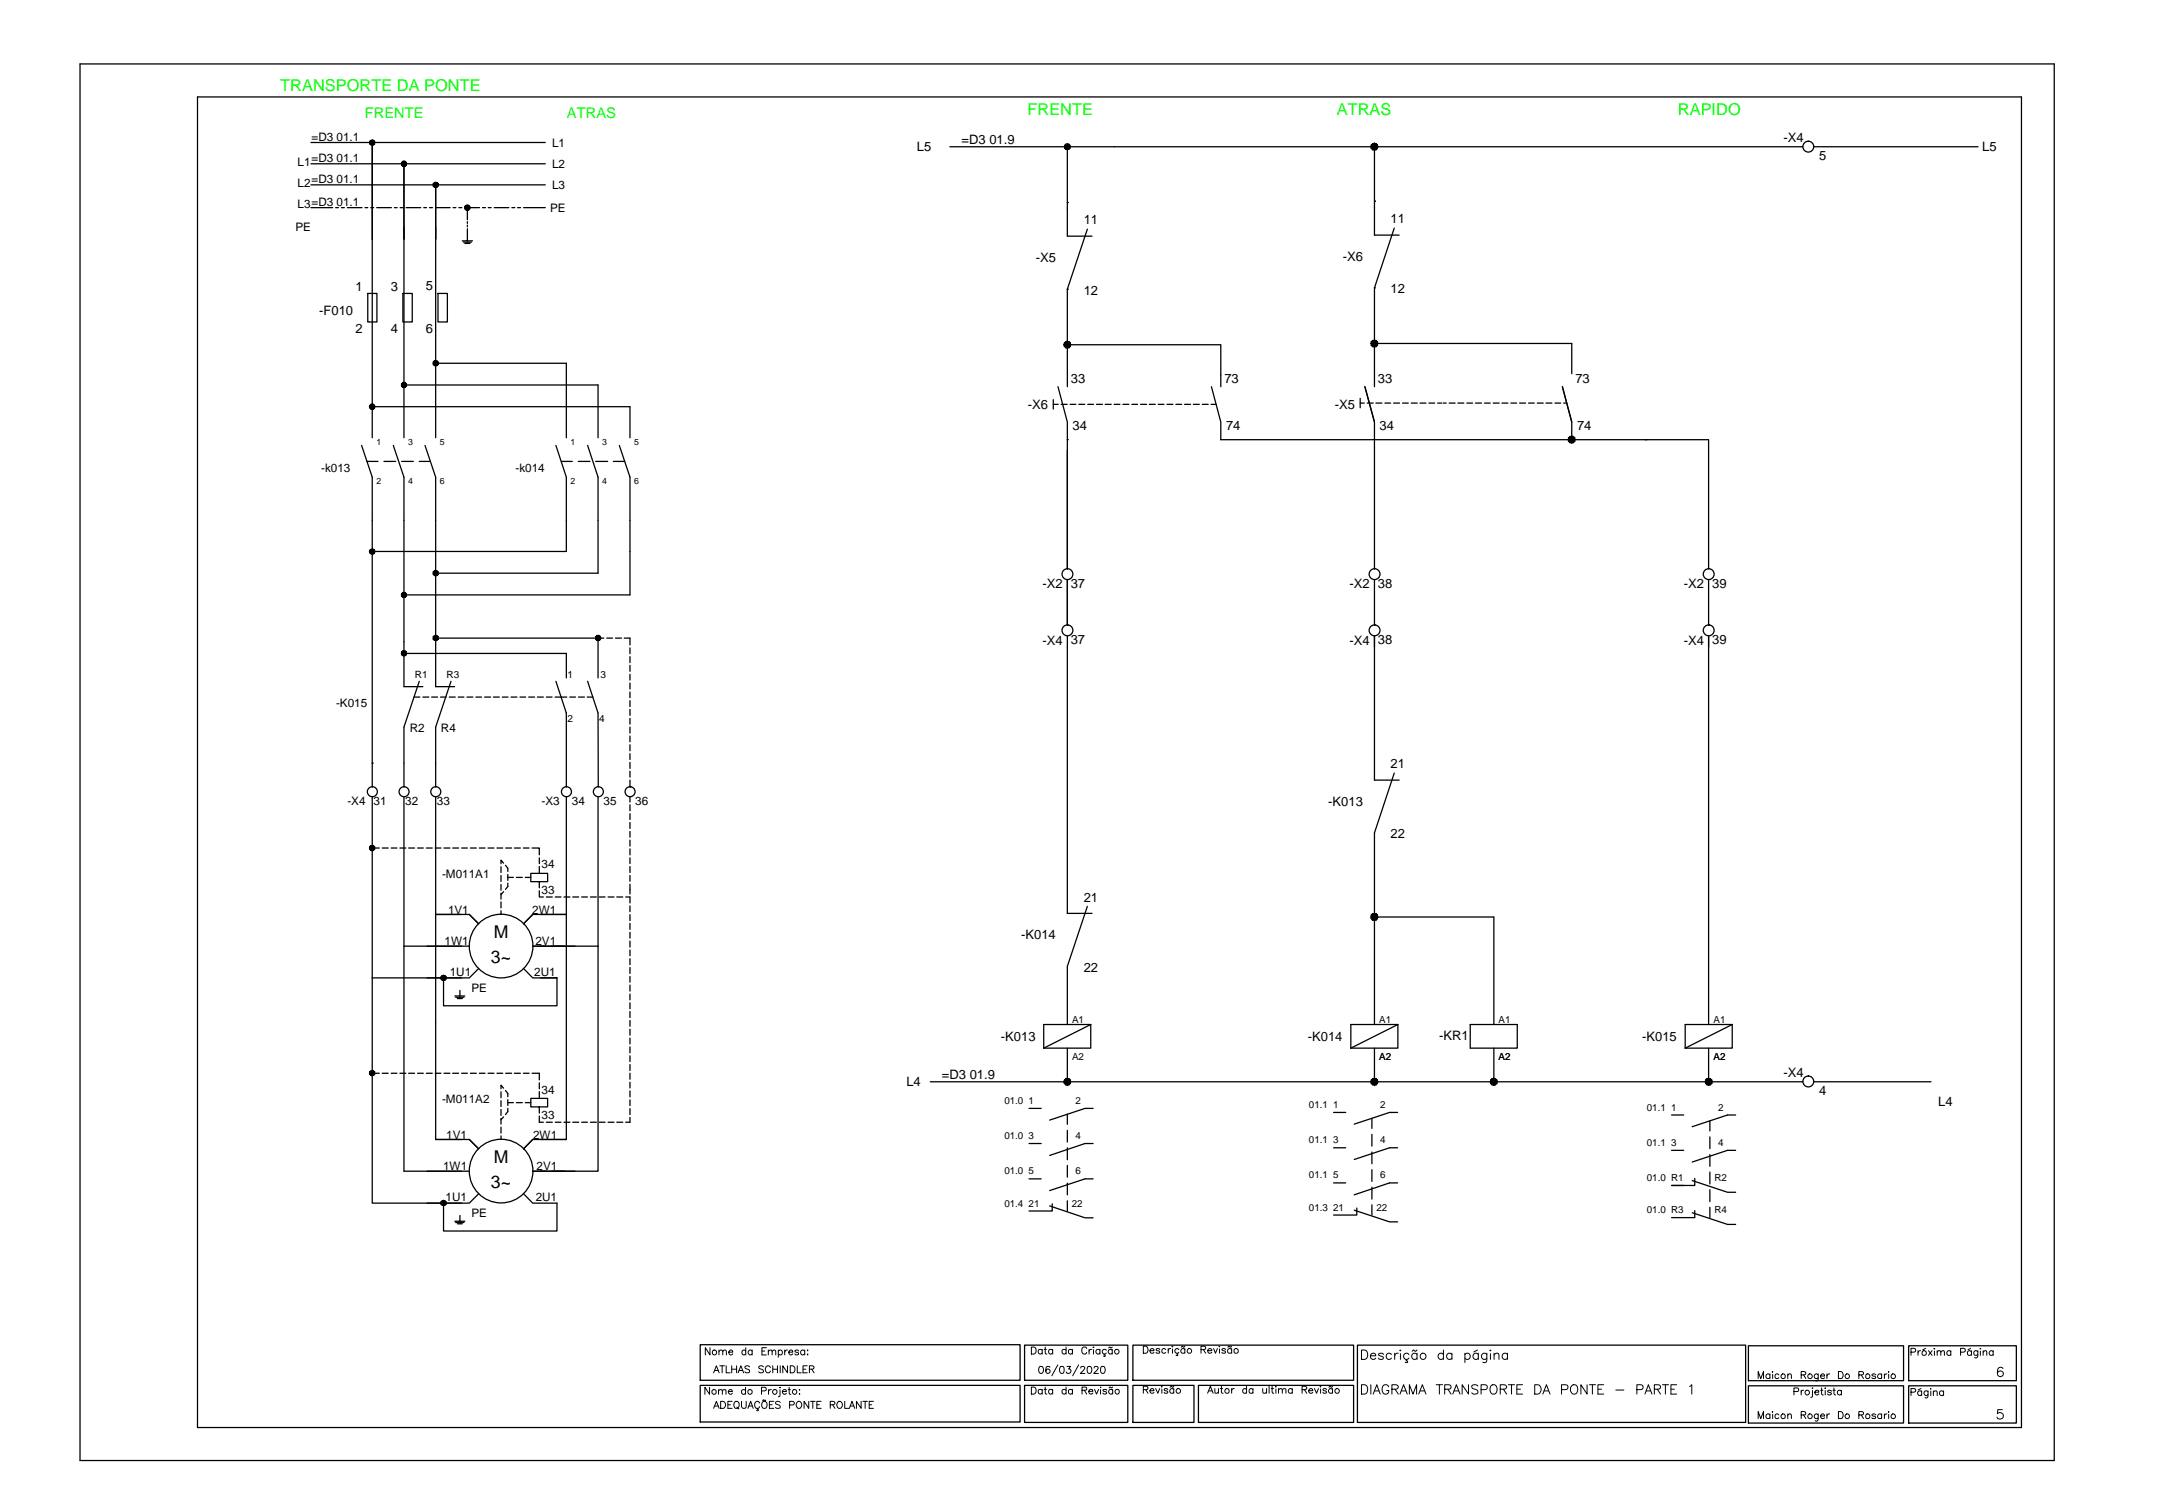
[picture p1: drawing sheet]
<svg xmlns="http://www.w3.org/2000/svg" width="430mm" height="300mm" viewBox="0 0 430 300" stroke-linecap="round" stroke-linejoin="round" font-family="sans-serif">
<defs><g id="words">
<g font-size="3.5">
<text x="97.7" y="191.5">3~</text>
<text x="98.2" y="186.5">M</text>
<text x="98.2" y="231.3">M</text>
<text x="97.7" y="236.3">3~</text>
</g>
<g font-size="3.3" fill="#0f0">
<text x="55.8" y="18">TRANSPORTE DA PONTE</text>
<text x="204.4" y="23">FRENTE</text>
<text x="265.9" y="23">ATRAS</text>
<text x="333.8" y="23">RAPIDO</text>
</g>
<g font-size="2.9" fill="#0f0">
<text x="72.6" y="23.5">FRENTE</text>
<text x="112.8" y="23.5">ATRAS</text>
</g>
<g font-size="2.6">
<text x="191.3" y="28.7">=D3 01.9</text>
<text x="354.8" y="28.3">-X4</text>
<text x="182.4" y="30.1">L5</text>
<text x="361.8" y="31.9">5</text>
<text x="394.3" y="30.1">L5</text>
<text x="215.6" y="44.6">11</text>
<text x="276.6" y="44.4">11</text>
<text x="206" y="52.1">-X5</text>
<text x="267.1" y="51.8">-X6</text>
<text x="70.7" y="57.8">1</text>
<text x="77.7" y="57.8">3</text>
<text x="84.7" y="57.8">5</text>
<text x="215.6" y="58.6">12</text>
<text x="276.6" y="58.3">12</text>
<text x="63.5" y="62.7">-F010</text>
<text x="70.7" y="66.2">2</text>
<text x="77.7" y="66.2">4</text>
<text x="84.7" y="66.2">6</text>
<text x="213" y="76.1">33</text>
<text x="243.5" y="76.1">73</text>
<text x="274.1" y="76.1">33</text>
<text x="313.4" y="76.1">73</text>
<text x="204.4" y="81.3">-X6</text>
<text x="265.5" y="81.3">-X5</text>
<text x="213.4" y="85.5">34</text>
<text x="243.9" y="85.5">74</text>
<text x="274.4" y="85.5">34</text>
<text x="313.7" y="85.5">74</text>
<text x="207.4" y="116.9">-X2</text>
<text x="213" y="116.9">37</text>
<text x="268.4" y="116.9">-X2</text>
<text x="274.1" y="116.9">38</text>
<text x="334.9" y="116.9">-X2</text>
<text x="340.6" y="116.9">39</text>
<text x="207.4" y="128.2">-X4</text>
<text x="213" y="128.1">37</text>
<text x="268.4" y="128.2">-X4</text>
<text x="274.1" y="128.1">38</text>
<text x="334.9" y="128.2">-X4</text>
<text x="340.6" y="128.1">39</text>
<text x="276.6" y="152.8">21</text>
<text x="264.2" y="160.2">-K013</text>
<text x="276.6" y="166.7">22</text>
<text x="215.6" y="179.3">21</text>
<text x="203.1" y="186.7">-K014</text>
<text x="215.6" y="193.3">22</text>
<text x="199.1" y="206.9">-K013</text>
<text x="260.1" y="206.9">-K014</text>
<text x="286.3" y="206.9">-KR1</text>
<text x="326.6" y="206.9">-K015</text>
<text x="187.4" y="214.6">=D3 01.9</text>
<text x="354.8" y="214.1">-X4</text>
<text x="180.3" y="216">L4</text>
<text x="361.8" y="217.8">4</text>
<text x="385.5" y="219.9">L4</text>
</g>
<g font-size="2.3">
<text x="62" y="28">=D3 01.1</text>
<text x="109.8" y="29.2">L1</text>
<text x="59.2" y="33">L1</text>
<text x="62" y="32.1">=D3 01.1</text>
<text x="109.8" y="33.4">L2</text>
<text x="59.2" y="37.3">L2</text>
<text x="59.2" y="41.5">L3</text>
<text x="62" y="36.3">=D3 01.1</text>
<text x="62" y="40.9">=D3 01.1</text>
<text x="109.8" y="37.6">L3</text>
<text x="58.8" y="46">PE</text>
<text x="109.4" y="42.1">PE</text>
<text x="63.9" y="93.8">-k013</text>
<text x="102.5" y="93.8">-k014</text>
<text x="66.8" y="140.6">-K015</text>
<text x="81.5" y="145.6">R2</text>
<text x="87.7" y="145.6">R4</text>
<text x="69.1" y="160.1">-X4</text>
<text x="74.3" y="160.1">31</text>
<text x="80.6" y="160.1">32</text>
<text x="86.9" y="160.1">33</text>
<text x="107.7" y="160.1">-X3</text>
<text x="113.7" y="160.1">34</text>
<text x="120.1" y="160.1">35</text>
<text x="126.4" y="160.1">36</text>
<text x="107.7" y="172.7">34</text>
<text x="87.9" y="174.5">-M011A1</text>
<text x="107.7" y="177.7">33</text>
<text x="89.1" y="181.8">1V1</text>
<text x="105.9" y="181.8">2W1</text>
<text x="88.4" y="187.9">1W1</text>
<text x="106.5" y="187.9">2V1</text>
<text x="89.5" y="194.2">1U1</text>
<text x="93.8" y="197.3">PE</text>
<text x="106.3" y="194.2">2U1</text>
<text x="87.9" y="219.3">-M011A2</text>
<text x="107.7" y="217.5">34</text>
<text x="88.8" y="226.5">1V1</text>
<text x="106" y="226.5">2W1</text>
<text x="107.7" y="222.5">33</text>
<text x="88.1" y="232.7">1W1</text>
<text x="106.7" y="232.7">2V1</text>
<text x="88.6" y="238.9">1U1</text>
<text x="106.6" y="238.9">2U1</text>
<text x="93.8" y="242.1">PE</text>
</g>
<g font-size="2">
<text x="82.5" y="134.8">R1</text>
<text x="88.8" y="134.8">R3</text>
<text x="112.9" y="134.8">1</text>
<text x="119.5" y="134.8">3</text>
<text x="112.9" y="143.5">2</text>
<text x="119.2" y="143.5">4</text>
</g>
<g font-size="1.9">
<text x="213.2" y="203.4">A1</text>
<text x="274.3" y="203.4">A1</text>
<text x="298.1" y="203.4">A1</text>
<text x="340.8" y="203.4">A1</text>
<text x="213.2" y="210.7">A2</text>
<text x="274.3" y="210.7">A2</text>
<text x="298.1" y="210.7">A2</text>
<text x="340.8" y="210.7">A2</text>
<text x="199.8" y="219.5">01.0</text>
<text x="204.6" y="219.5">1</text>
<text x="214" y="219.5">2</text>
<text x="260.3" y="220.3">01.1</text>
<text x="265.2" y="220.3">1</text>
<text x="274.5" y="220.3">2</text>
<text x="327.6" y="220.8">01.1</text>
<text x="332.4" y="220.8">1</text>
<text x="341.8" y="220.8">2</text>
<text x="199.8" y="226.5">01.0</text>
<text x="204.6" y="226.5">3</text>
<text x="214" y="226.5">4</text>
<text x="260.3" y="227.3">01.1</text>
<text x="265.2" y="227.3">3</text>
<text x="274.5" y="227.3">4</text>
<text x="327.6" y="227.9">01.1</text>
<text x="332.4" y="227.9">3</text>
<text x="341.8" y="227.9">4</text>
<text x="199.8" y="233.5">01.0</text>
<text x="204.6" y="233.5">5</text>
<text x="214" y="233.5">6</text>
<text x="199.8" y="239.9">01.4</text>
<text x="204.6" y="239.9">21</text>
<text x="213.2" y="239.9">22</text>
<text x="260.3" y="234.3">01.1</text>
<text x="265.2" y="234.3">5</text>
<text x="274.5" y="234.3">6</text>
<text x="327.6" y="234.8">01.0 R1</text>
<text x="341" y="234.8">R2</text>
<text x="260.3" y="240.7">01.3</text>
<text x="265.2" y="240.7">21</text>
<text x="273.8" y="240.7">22</text>
<text x="327.6" y="241.2">01.0 R3</text>
<text x="341" y="241.2">R4</text>
</g>
<g font-size="1.7">
<text x="74.9" y="88.6">1</text>
<text x="81.2" y="88.6">3</text>
<text x="87.5" y="88.6">5</text>
<text x="113.5" y="88.6">1</text>
<text x="119.8" y="88.6">3</text>
<text x="126.1" y="88.6">5</text>
<text x="74.9" y="96.2">2</text>
<text x="81.2" y="96.2">4</text>
<text x="87.5" y="96.2">6</text>
<text x="113.5" y="96.2">2</text>
<text x="119.8" y="96.2">4</text>
<text x="126.1" y="96.2">6</text>
</g>
</g></defs>
<!-- layer: 101 -->
<g fill="none" stroke="#000" stroke-width=".25">
<path d="M61.8 36.8h46.7M61.8 32.6h46.7M61.8 28.3h46.7M74 28.3v58.8M80.3 32.6v54.5M86.7 36.8v50.3M188.9 29.2h169.7M212.3 29.2v17.8M273.4 29.2v17.6M360.8 29.2h32.6M61.8 41.3h4.4M66.8 41.3h.5"/>
<path d="M67.9 41.3h.6M69.1 41.3h2.9M72.6 41.3h.6M73.7 41.3h.6M74.9 41.3h3M78.4 41.3h.6M79.6 41.3h.6M80.8 41.3h2.9M84.3 41.3h.5M85.4 41.3h.6M86.6 41.3h2.9M90.1 41.3h.6"/>
<path d="M91.3 41.3h.6M92.2 48.1h1.6M92.5 41.3h2.9M92.5 48.4h1M93 45.5v2.4h-1.1M93 41.3v2.4M93 44.1v.3M93 44.8v.3M93 47.9h1M96 41.3h.6M97.1 41.3h.6M98.3 41.3h2.9"/>
<path d="M101.8 41.3h.6M103 41.3h.5M104.1 41.3h4.4M212.3 40.3h.1M212.3 57.5h.1M273.4 40h.1M273.4 57.2h.1M80.3 76.6h38.7v10.5M86.7 72.2h25.9v14.9M212.3 68.6h30.5v6M273.4 68.3h39.2v6M71.9 88.6l2.1 6.3v61.6"/>
<path d="M74 80.9h51.3v6.2M78.2 88.6l2.1 6.3v41.6M84.5 88.6l2.2 6.3v41.6M110.6 88.6l2 6.3v14.8h-38.6M116.9 88.6l2.1 6.3v19.1h-32.3M123.2 88.6l2.1 6.3v23.4h-45M212.3 87.4h.1M212.3 89.5v23.6M242.8 87.4h84.8M273.4 87.4v25.7M327.2 87.4h12.7v25.7M212.3 115.3v9"/>
<path d="M273.4 115.3v9M339.9 115.3v9M80.3 129.9h32.3v4.9M82.3 138.6h1.2M84.1 138.6h1.2M85.9 138.6h1.1M86.7 126.9h33.4M87.6 138.6h1.2M89.4 138.6h1.2M91.1 138.6h1.2M92.9 138.6h1.2M94.7 138.6h1.1"/>
<path d="M96.4 138.6h1.2M98.1 138.6h1.2M99.9 138.6h1.1M101.6 138.6h1.2M103.4 138.6h1.2M105.2 138.6h1.1M106.9 138.6h1.2M108.7 138.6h1.1M110.4 138.6h1.2M110.6 135.5l2 6.3M116.9 135.5l2.1 6.3v14.7M119 126.9v7.9"/>
<path d="M120.7 126.9h1.1M122.4 126.9h1.2M124.2 126.9h1.1v1.3M125.3 128.8v1.2M125.3 130.6v1.2M125.3 132.3v1.2M125.3 134.1v1.1M125.3 135.8v1.2M125.3 137.6v1.1M125.3 139.3v1.2M212.3 124.3h.1M212.3 128.6v53"/>
<path d="M273.4 124.3h.1M273.4 128.6v26.5M339.9 124.3h.1M339.9 128.6v75.1M74 151.7h.1M74 158.4v36.1M80.3 144.6v11.9M80.3 158.5v74.4h13M86.7 158.5v23.3h5.1M86.7 144.6v11.9M112.6 158.4v23.4h-6.6l-1.9 1.9M112.6 141.7v14.8"/>
<path d="M119 158.5v29.6M125.3 156.5h.1M125.3 141.1v1.2M125.3 142.8v1.2M125.3 144.6v1.2M125.3 146.4v1.1M125.3 148.1v1.2M125.3 149.9v1.1M125.3 151.6v1.2M125.3 153.3v1.2M125.3 155.1v1.4M125.3 158.4v1.1"/>
<path d="M74 168.6h1.4M76 168.6h1.2M77.8 168.6h1.2M79.5 168.6h1.2M81.3 168.6h1.2M83.1 168.6h1.1M84.8 168.6h1.2M86.6 168.6h1.1M88.3 168.6h1.2M90 168.6h1.2M91.8 168.6h1.2M93.6 168.6h1.1"/>
<path d="M95.3 168.6h1.2M97.1 168.6h1.2M98.8 168.6h1.2M99.7 172.4v1.1M99.7 174.1v1.2M99.7 175.9v1.1M99.7 177.6v1.2M99.7 179.3v1.2M100.2 171.6l-.5-.6v.8M100.2 177.3l-.5 .6M100.5 172.1l.5 .5v.7M100.6 168.6h1.2"/>
<path d="M101 175.6v.7l-.5 .5M101 173.9v1.2M101 174.5h1.1M102.3 168.6h1.2M102.7 174.5h1.2M104.1 168.6h1.1M104.5 174.5h1.1M105.8 168.6h1.5v1.4M107.3 175.3h1.6v-1.6h-3.3v1.6h1.7v1.2M107.3 177.1v1.3h.8M107.3 170.6v1.1M107.3 172.3v1.4"/>
<path d="M108.7 178.4h1.2M110.4 178.4h1.2M112.2 178.4h1.2M113.9 178.4h1.2M115.7 178.4h1.1M117.4 178.4h1.2M119.2 178.4h1.2M120.9 178.4h1.2M122.7 178.4h1.2M124.5 178.4h.8v1.1M125.3 160v1.2M125.3 161.8v1.2"/>
<path d="M125.3 163.5v1.2M125.3 165.3v1.2M125.3 167.1v1.1M125.3 168.8v1.2M125.3 170.6v1.1M125.3 172.3v1.2M125.3 174.1v1.1M125.3 175.8v2M273.4 165.6v38.1M74 194.5v44.7h17.8M74 194.5h17.8M80.3 188.1h13"/>
<path d="M88.2 194.5v5.5h22.6v-5.5M90.6 198.3h1.7M91 198.6h.9M91.5 196.9v1.1h-1M91.5 198h1M95.2 192.6l-1.9 1.9h-8.4M95.2 183.7l-1.9-1.9h-6.6v44.8h6.6l1.9 1.8M99.7 181.1v.7M104.1 192.6l1.9 1.9h4.8M106 188.1h13M107.5 181.8h5.1v44.8h-6.6l-1.9 1.8M107.5 194.5h3.3"/>
<path d="M119 188.1v44.8h-11.5M125.3 180.1v1.2M125.3 181.9v1.2M125.3 183.6v1.2M125.3 185.4v1.1M125.3 187.1v1.2M125.3 188.9v1.1M125.3 190.6v1.2M125.3 192.4v1.2M125.3 194.2v1.1M125.3 195.9v1.2M125.3 197.7v1.1"/>
<path d="M125.3 199.4v1.2M212.3 192.2v11.5M74 213.4h1.4M76 213.4h1.2M77.8 213.4h1.2M79.5 213.4h1.2M81.3 213.4h1.2M83.1 213.4h1.1M84.8 213.4h1.2M86.6 213.4h1.1M88.3 213.4h1.2M90 213.4h1.2"/>
<path d="M91.8 213.4h1.2M93.6 213.4h1.1M95.3 213.4h1.2M97.1 213.4h1.2M98.8 213.4h1.2M99.7 217.1v1.2M99.7 218.9v1.1M100.2 216.4l-.5-.6v.7M100.5 216.8l.5 .6v.7M100.6 213.4h1.2M101 218.7v1.1M101 219.3h1.1"/>
<path d="M102.3 213.4h1.2M102.7 219.3h1.2M104.1 213.4h1.1M104.5 219.3h1.1M105.8 213.4h1.5v1.3M107.3 215.3v1.2M107.3 217.1v1.3M125.3 201.1v1.2M125.3 202.9v1.2M125.3 204.7v1.1M125.3 206.4v1.2M125.3 208.2v1.2"/>
<path d="M125.3 209.9v1.2M125.3 211.7v1.2M125.3 213.4v1.2M125.3 215.2v1.1M125.3 216.9v1.2M125.3 218.7v1.2M185 215.1h27.3M207.6 203.7h9.4v4.7h-9.4zM212.3 215.1h146.3M212.3 208.4v6.7M268.7 203.7h9.3v4.7h-9.3zM273.4 208.4v6.7"/>
<path d="M292.4 203.7h9.4v4.7h-9.4zM335.2 203.7h9.4v4.7h-9.4zM339.9 208.4v6.7M360.8 215.1h23.3M86.7 226.6h5.1M95.2 237.4l-1.9 1.8h-8.4M99.7 220.6v1.2M99.7 222.4v1.1M99.7 224.1v1.2M99.7 225.9v.7M100.2 222.1l-.5 .5M101 220.4v.6l-.5 .6"/>
<path d="M104.1 237.4l1.9 1.8h4.8v5.6h-22.6v-5.6M106 232.9h8.4M107.3 220.1h1.6v-1.7h-3.3v1.7h1.7v1.2M107.3 221.9v1.3h.8M107.5 226.6h5.1M108.7 223.2h1.2M110.4 223.2h1.2M112.2 223.2h1.2M113.9 223.2h1.2M115.7 223.2h1.1M117.4 223.2h1.2M119.2 223.2h1.2"/>
<path d="M120.9 223.2h1.2M122.7 223.2h1.2M125.3 220.4v1.2M125.3 222.2v1h-.8M204.7 234.4h2.4M204.7 227.4h2.4M204.7 220.4h2.4M208.8 239.8l7 2.4h1.6M209.3 239.4v1.4h-4.6M217.4 234.4h-1.6l-7 2.3M217.4 227.4h-1.6l-7 2.4M217.4 220.4h-1.6l-7 2.3"/>
<path d="M265.3 235.2h2.4M265.3 228.2h2.4M265.3 221.2h2.4M278 235.2h-1.6l-7 2.4M278 228.2h-1.6l-7 2.4M278 221.2h-1.6l-7 2.3M332.5 228.7h2.4M332.5 221.7h2.4M336.6 234.8l7 2.3h1.6M337.1 234.3v1.4h-4.6h2.4M345.2 228.7h-1.6l-7 2.4M345.2 221.7h-1.6l-7 2.3"/>
<path d="M90.6 243.1h1.7M91 243.3h.9M91.5 241.7v1.1h-1M91.5 242.8h1M269.4 240.6l7 2.4h1.6M269.9 240.2v1.4h-4.6M336.6 241.1l7 2.4h1.6M337.1 240.7v1.4h-4.6M139.3 267.4h63.6v7.1h-63.6zM139.3 275.5h63.6v7.3h-63.6zM203.8 267.5h20.5v7h-20.5zM203.8 275.5h20.5v7.3h-20.5z"/>
<path d="M225.3 267.5h43.9v7h-43.9zM225.3 275.5h12.2v7.3h-12.2zM238.4 275.5h30.8v7.3h-30.8zM270 267.5h77.2v15.3h-77.2zM347.8 267.6h30.8v6.9h-30.8zM347.8 275.6h30.8v7.4h-30.8zM379.6 275.6h21.5v7.4h-21.5zM379.6 267.6h21.5v6.9h-21.5z"/>
<circle cx="359.7" cy="29.2" r="1.08"/>
<circle cx="212.3" cy="114.2" r="1.08"/>
<circle cx="273.4" cy="114.2" r="1.08"/>
<circle cx="339.9" cy="114.2" r="1.08"/>
<circle cx="212.3" cy="125.3" r="1.08"/>
<circle cx="273.4" cy="125.3" r="1.08"/>
<circle cx="339.9" cy="125.3" r="1.08"/>
<circle cx="74.1" cy="157.4" r=".99"/>
<circle cx="80.4" cy="157.4" r=".99"/>
<circle cx="86.7" cy="157.4" r=".99"/>
<circle cx="112.7" cy="157.4" r=".99"/>
<circle cx="119" cy="157.4" r=".99"/>
<circle cx="125.3" cy="157.4" r=".99"/>
<circle cx="99.7" cy="188.1" r="6.3"/>
<circle cx="359.7" cy="215" r="1.08"/>
<circle cx="99.7" cy="232.9" r="6.3"/>
</g>
<g fill="#000" stroke="#000" stroke-width=".2">
<path d="M73.5 28.3l.1 .3 .4-.3zM73.6 28.6l.4-.3-.2 .5zM74 28.3l-.2 .5 .2 .1z"/>
<path d="M73.8 27.9l.2 .4v-.5zM73.6 28.1l.2-.2 .2 .4zM73.6 28.1l-.1 .2h.5z"/>
<path d="M74 28.3v.6l.3-.1zM74 28.3l.5 .3-.2 .2zM74 28.3l.5 .3v-.3z"/>
<path d="M74 28.3h.5v-.2zM74.3 27.9l.2 .2-.5 .2zM74 27.8v.5l.3-.4z"/>
<path d="M79.8 32.6l.1 .2 .4-.2zM79.9 32.8l.4-.2-.2 .4zM80.3 32.6l-.2 .4 .2 .1z"/>
<path d="M80.1 32.1l.2 .5v-.6zM80.1 32.1l.2 .5-.4-.3zM79.9 32.3l-.1 .3h.5z"/>
<path d="M80.3 32.6v.5l.3-.1zM80.3 32.6l.5 .2-.2 .2zM80.3 32.6l.5 .2 .1-.2z"/>
<path d="M80.3 32.6h.6l-.1-.3zM80.6 32.1l.2 .2-.5 .3zM80.3 32v.6l.3-.5z"/>
<path d="M86.1 36.8l.1 .2 .5-.2zM86.2 37l.5-.2-.3 .4zM86.7 36.8l-.3 .4 .3 .1z"/>
<path d="M86.4 36.3l.3 .5v-.5zM86.4 36.3l.3 .5-.5-.3zM86.2 36.5l-.1 .3h.6z"/>
<path d="M86.7 36.8v.5l.2-.1zM86.7 36.8l.4 .2-.2 .2zM86.7 36.8l.4 .2 .1-.2z"/>
<path d="M86.7 36.8h.5l-.1-.3zM86.9 36.3l.2 .2-.4 .3zM86.7 36.3v.5l.2-.5z"/>
<path d="M211.7 29.2l.1 .3 .5-.3zM211.8 29.5l.5-.3-.3 .5zM212.3 29.2l-.3 .5 .3 .1z"/>
<path d="M212 28.7l.3 .5v-.6zM212 28.7l.3 .5-.5-.3zM211.8 28.9l-.1 .3h.6z"/>
<path d="M212.3 29.2v.6l.3-.1zM212.3 29.2l.5 .3-.2 .2zM212.3 29.2l.5 .3 .1-.3z"/>
<path d="M212.3 29.2h.6l-.1-.3zM212.6 28.7l.2 .2-.5 .3zM212.3 28.6v.6l.3-.5z"/>
<path d="M92.5 41.3v.2l.5-.2zM92.5 41.5l.5-.2-.3 .5zM93 41.3l-.3 .5h.3z"/>
<path d="M92.7 40.8l.3 .5v-.5zM92.5 41l.2-.2 .3 .5zM92.5 41v.3h.5z"/>
<path d="M93 41.3v.5h.2zM93 41.3l.4 .2-.2 .3zM93 41.3l.4 .2 .1-.2z"/>
<path d="M93 41.3h.5l-.1-.3zM93.2 40.8l.2 .2-.4 .3zM93 40.8v.5l.2-.5z"/>
<path d="M79.8 76.6l.1 .2 .4-.2zM79.9 76.8l.4-.2-.2 .4zM80.3 76.6l-.2 .4 .2 .1z"/>
<path d="M80.1 76.1l.2 .5v-.6zM80.1 76.1l.2 .5-.4-.3zM79.9 76.3l-.1 .3h.5z"/>
<path d="M80.3 76.6v.5l.3-.1zM80.3 76.6l.5 .2-.2 .2zM80.3 76.6l.5 .2 .1-.2z"/>
<path d="M80.3 76.6h.6l-.1-.3zM80.6 76.1l.2 .2-.5 .3zM80.3 76v.6l.3-.5z"/>
<path d="M86.1 72.2l.1 .3 .5-.3zM86.2 72.5l.5-.3-.3 .5zM86.7 72.2l-.3 .5h.3z"/>
<path d="M86.4 71.8l.3 .4v-.5zM86.4 71.8l.3 .4-.5-.2zM86.2 72l-.1 .2h.6z"/>
<path d="M86.7 72.2v.5h.2zM86.7 72.2l.4 .3-.2 .2zM86.7 72.2l.4 .3 .1-.3z"/>
<path d="M86.7 72.2h.5l-.1-.2zM86.9 71.8l.2 .2-.4 .2zM86.7 71.7v.5l.2-.4z"/>
<path d="M73.5 80.9l.1 .2 .4-.2zM73.6 81.1l.4-.2-.2 .4zM74 80.9l-.2 .4 .2 .1z"/>
<path d="M73.8 80.4l.2 .5v-.6zM73.6 80.6l.2-.2 .2 .5zM73.6 80.6l-.1 .3h.5z"/>
<path d="M74 80.9v.5l.3-.1zM74 80.9l.5 .2-.2 .2zM74 80.9l.5 .2v-.2z"/>
<path d="M74 80.9h.5v-.3zM74.3 80.4l.2 .2-.5 .3zM74 80.3v.6l.3-.5z"/>
<path d="M73.5 109.7l.1 .3 .4-.3zM73.6 110l.4-.3-.2 .4zM74 109.7l-.2 .4 .2 .1z"/>
<path d="M73.8 109.2l.2 .5v-.6zM73.6 109.4l.2-.2 .2 .5zM73.6 109.4l-.1 .3h.5z"/>
<path d="M74 109.7v.5l.3-.1zM74 109.7l.5 .3-.2 .1zM74 109.7l.5 .3v-.3z"/>
<path d="M74 109.7h.5v-.3zM74.3 109.2l.2 .2-.5 .3zM74 109.1v.6l.3-.5z"/>
<path d="M79.8 118.3l.1 .2 .4-.2zM79.9 118.5l.4-.2-.2 .5zM80.3 118.3l-.2 .5h.2z"/>
<path d="M80.1 117.8l.2 .5v-.5zM80.1 117.8l.2 .5-.4-.3zM79.9 118l-.1 .3h.5z"/>
<path d="M80.3 118.3v.5h.3zM80.3 118.3l.5 .2-.2 .3zM80.3 118.3l.5 .2 .1-.2z"/>
<path d="M80.3 118.3h.6l-.1-.3zM80.6 117.8l.2 .2-.5 .3zM80.3 117.8v.5l.3-.5z"/>
<path d="M86.1 114l.1 .2 .5-.2zM86.2 114.2l.5-.2-.3 .4zM86.7 114l-.3 .4 .3 .1z"/>
<path d="M86.4 113.5l.3 .5v-.5zM86.4 113.5l.3 .5-.5-.3zM86.2 113.7l-.1 .3h.6z"/>
<path d="M86.7 114v.5l.2-.1zM86.7 114l.4 .2-.2 .2zM86.7 114l.4 .2 .1-.2z"/>
<path d="M86.7 114h.5l-.1-.3zM86.9 113.5l.2 .2-.4 .3zM86.7 113.5v.5l.2-.5z"/>
<path d="M79.8 129.9l.1 .3 .4-.3zM79.9 130.2l.4-.3-.2 .5zM80.3 129.9l-.2 .5h.2z"/>
<path d="M80.1 129.5l.2 .4v-.5zM79.9 129.6l.2-.1 .2 .4zM79.9 129.6l-.1 .3h.5z"/>
<path d="M80.3 129.9v.5h.3zM80.3 129.9l.5 .3-.2 .2zM80.3 129.9l.5 .3 .1-.3z"/>
<path d="M80.3 129.9h.6l-.1-.3zM80.6 129.5l.2 .1-.5 .3zM80.3 129.4v.5l.3-.4z"/>
<path d="M86.1 126.9l.1 .2 .5-.2zM86.2 127.1l.5-.2-.3 .4zM86.7 126.9l-.3 .4 .3 .1z"/>
<path d="M86.4 126.4l.3 .5v-.6zM86.2 126.6l.2-.2 .3 .5zM86.2 126.6l-.1 .3h.6z"/>
<path d="M86.7 126.9v.5l.2-.1zM86.7 126.9l.4 .2-.2 .2zM86.7 126.9l.4 .2 .1-.2z"/>
<path d="M86.7 126.9h.5l-.1-.3zM86.9 126.4l.2 .2-.4 .3zM86.7 126.3v.6l.2-.5z"/>
<path d="M118.4 126.9l.1 .2 .5-.2zM118.5 127.1l.5-.2-.3 .4zM119 126.9l-.3 .4 .3 .1z"/>
<path d="M118.7 126.4l.3 .5v-.6zM118.7 126.4l.3 .5-.5-.3zM118.5 126.6l-.1 .3h.6z"/>
<path d="M119 126.9v.5l.3-.1zM119 126.9l.4 .2-.1 .2zM119 126.9l.4 .2 .1-.2z"/>
<path d="M119 126.9h.5l-.1-.3zM119.3 126.4l.1 .2-.4 .3zM119 126.3v.6l.3-.5z"/>
<path d="M73.5 168.6l.1 .3 .4-.3zM73.6 168.9l.4-.3-.2 .5zM74 168.6l-.2 .5 .2 .1z"/>
<path d="M73.8 168.2l.2 .4v-.5zM73.8 168.2l.2 .4-.4-.2zM73.6 168.4l-.1 .2h.5z"/>
<path d="M74 168.6v.6l.3-.1zM74 168.6l.5 .3-.2 .2zM74 168.6l.5 .3v-.3z"/>
<path d="M74 168.6h.5v-.2zM74.3 168.2l.2 .2-.5 .2zM74 168.1v.5l.3-.4z"/>
<path d="M87.7 194.5l.1 .2 .4-.2zM87.8 194.7l.4-.2-.2 .4zM88.2 194.5l-.2 .4 .2 .1z"/>
<path d="M88 194l.2 .5v-.6zM88 194l.2 .5-.4-.3zM87.8 194.2l-.1 .3h.5z"/>
<path d="M88.2 194.5v.5l.3-.1zM88.2 194.5l.5 .2-.2 .2zM88.2 194.5l.5 .2v-.2z"/>
<path d="M88.2 194.5h.5v-.3zM88.5 194l.2 .2-.5 .3zM88.2 193.9v.6l.3-.5z"/>
<path d="M73.5 213.4l.1 .3 .4-.3zM73.6 213.7l.4-.3-.2 .4zM74 213.4l-.2 .4 .2 .1z"/>
<path d="M73.8 213l.2 .4v-.5zM73.6 213.1l.2-.1 .2 .4zM73.6 213.1l-.1 .3h.5z"/>
<path d="M74 213.4v.5l.3-.1zM74 213.4l.5 .3-.2 .1zM74 213.4l.5 .3v-.3z"/>
<path d="M74 213.4h.5v-.3zM74.3 213l.2 .1-.5 .3zM74 212.9v.5l.3-.4z"/>
<path d="M87.7 239.2l.1 .3 .4-.3zM87.8 239.5l.4-.3-.2 .5zM88.2 239.2l-.2 .5h.2z"/>
<path d="M88 238.8l.2 .4v-.5zM87.8 238.9l.2-.1 .2 .4zM87.8 238.9l-.1 .3h.5z"/>
<path d="M88.2 239.2v.5h.3zM88.2 239.2l.5 .3-.2 .2zM88.2 239.2l.5 .3v-.3z"/>
<path d="M88.2 239.2h.5v-.3zM88.5 238.8l.2 .1-.5 .3zM88.2 238.7v.5l.3-.4z"/>
</g>
<!-- layer: 0 -->
<g fill="none" stroke="#000" stroke-width=".25">
<path d="M15.9 12.7h392.7v277.7h-392.7zM39.3 19.3h362.8v264.6h-362.8zM73.2 58.3h1.8v5.7h-1.8zM80.1 58.3h1.9v5.7h-1.9zM87.1 58.3h1.9v5.7h-1.9zM212.3 47h4.9M216.3 45.6l-4 11.9v19.4M273.4 46.8h4.9M277.3 45.4l-3.9 11.8v19.7M209.5 79.5v1.8M210.4 76.9l1.9 7v29.2M241 76.9l1.8 7v3.5"/>
<path d="M242.8 74.6v2.3M270.6 79.2v1.9M73 91.8h2.2M76.4 91.8h2.3M79.9 91.8h2.3M83.4 91.8h2.2M111.6 91.8h2.2M115 91.8h2.3M118.5 91.8h2.4M122 91.8h2.2M209.5 80.4h1M211.1 80.4h1.2"/>
<path d="M212.9 80.4h1.1M214.6 80.4h1.2M216.4 80.4h1.1M218.1 80.4h1.2M219.8 80.4h1.2M221.6 80.4h1.2M223.4 80.4h1.1M225.1 80.4h1.2M226.9 80.4h1.1M228.6 80.4h1.2M230.4 80.4h1.1M232.1 80.4h1.2"/>
<path d="M233.9 80.4h1.1M235.6 80.4h1.2M237.4 80.4h1.1M239.1 80.4h1.2M240.9 80.4h1M270.6 80.2h.8M271.9 80.2h1.2M273.4 83.9l-1.9-7 1.9 7v3.5M273.7 80.2h1.2M275.5 80.2h1.1M277.2 80.2h1.2M279 80.2h1.1"/>
<path d="M280.7 80.2h1.2M282.4 80.2h1.2M284.2 80.2h1.2M286 80.2h.8M287.1 80.2h.6M288.2 80.2h1.2M290 80.2h1.2M291.8 80.2h1.1M293.5 80.2h1.2M295.3 80.2h1.1M297 80.2h1.2M298.7 80.2h1.2"/>
<path d="M300.5 80.2h1.2M302.3 80.2h1.1M304 80.2h1.2M305.8 80.2h1.2M307.5 80.2h1.2M309.3 80.2h1.1M311 80.2h.6M312.6 83.9l-1.8-7 1.8 7v3.5M212.3 115.3v9M80.3 136.5h3.8M83.4 135.5l-3.1 9.1M86.7 136.5h3.7"/>
<path d="M89.7 135.5l-3 9.1M111.6 138.6h1.1M113.3 138.6h1.2M115.1 138.6h1.1M116.8 138.6h1.1M212.3 126.5v2.1M273.4 126.5v2.1M339.9 126.5v2.1M273.4 155.1h4.9M277.3 153.7l-3.9 11.9M212.3 181.6h4.9M216.3 180.2l-4 12"/>
<path d="M217 203.7l-9.4 4.7M278 203.7l-9.3 4.7M344.6 203.7l-9.4 4.7M212.3 221.5v2.1M212.3 224.8v2.3M212.3 228.2v2.4M212.3 231.7v2.4M212.3 235.3v2.3M212.3 238.8v2M272.9 222.4v2M272.9 225.6v2.3M272.9 229.1v2.3"/>
<path d="M272.9 232.6v2.3M272.9 236.1v2.3M272.9 239.6v2M340.1 222.9v2M340.1 226.1v2.3M340.1 229.6v2.3M340.1 233.1v2.3M340.1 236.6v2.3M340.1 240.1v2"/>
</g>
<g fill="#000" stroke="#000" stroke-width=".2">
<path d="M272.7 29.2l.1 .3 .6-.3zM272.8 29.5l.6-.3-.4 .6zM273.4 29.2l-.4 .6 .4 .1z"/>
<path d="M273 28.6l.4 .6v-.7zM273 28.6l.4 .6-.6-.4zM272.8 28.8l-.1 .4h.7z"/>
<path d="M273.4 29.2v.7l.3-.1zM273.4 29.2l.6 .3-.3 .3zM273.4 29.2l.6 .3 .1-.3z"/>
<path d="M273.4 29.2h.7l-.1-.4zM273.7 28.6l.3 .2-.6 .4zM273.4 28.5v.7l.3-.6z"/>
<path d="M211.6 68.6l.1 .3 .6-.3zM211.7 68.9l.6-.3-.3 .5zM212.3 68.6l-.3 .5 .3 .1z"/>
<path d="M212 68l.3 .6v-.8zM212 68l.3 .6-.6-.4zM211.7 68.2l-.1 .4h.7z"/>
<path d="M212.3 68.6v.6l.3-.1zM212.3 68.6l.6 .3-.3 .2zM212.3 68.6l.6 .3 .1-.3z"/>
<path d="M212.3 68.6h.7l-.1-.4zM212.6 68l.3 .2-.6 .4zM212.3 67.8v.8l.3-.6z"/>
<path d="M272.7 68.3l.1 .4 .6-.4zM272.8 68.7l.6-.4-.4 .6zM273.4 68.3l-.4 .6 .4 .1z"/>
<path d="M273 67.7l.4 .6v-.7zM273 67.7l.4 .6-.6-.3zM272.8 68l-.1 .3h.7z"/>
<path d="M273.4 68.3v.7l.3-.1zM273.4 68.3l.6 .4-.3 .2zM273.4 68.3l.6 .4 .1-.4z"/>
<path d="M273.4 68.3h.7l-.1-.3zM273.7 67.7l.3 .3-.6 .3zM273.4 67.6v.7l.3-.6z"/>
<path d="M311.9 87.4l.1 .4 .6-.4zM312 87.8l.6-.4-.3 .6zM312.6 87.4l-.3 .6 .3 .1z"/>
<path d="M312.3 86.8l.3 .6v-.7zM312 87.1l.3-.3 .3 .6zM312 87.1l-.1 .3h.7z"/>
<path d="M312.6 87.4v.7l.4-.1zM312.6 87.4l.6 .4-.2 .2zM312.6 87.4l.6 .4 .1-.4z"/>
<path d="M312.6 87.4h.7l-.1-.3zM313 86.8l.2 .3-.6 .3zM312.6 86.7v.7l.4-.6z"/>
<path d="M272.7 182.3l.1 .4 .6-.4zM272.8 182.7l.6-.4-.4 .6zM273.4 182.3l-.4 .6 .4 .1z"/>
<path d="M273 181.7l.4 .6v-.7zM273 181.7l.4 .6-.6-.3zM272.8 182l-.1 .3h.7z"/>
<path d="M273.4 182.3v.7l.3-.1zM273.4 182.3l.6 .4-.3 .2zM273.4 182.3l.6 .4 .1-.4z"/>
<path d="M273.4 182.3h.7l-.1-.3zM273.7 181.7l.3 .3-.6 .3zM273.4 181.6v.7l.3-.6z"/>
<path d="M211.6 215.1l.1 .3 .6-.3zM211.7 215.4l.6-.3-.3 .6zM212.3 215.1l-.3 .6 .3 .1z"/>
<path d="M212 214.5l.3 .6v-.7zM212 214.5l.3 .6-.6-.3zM211.7 214.8l-.1 .3h.7z"/>
<path d="M212.3 215.1v.7l.3-.1zM212.3 215.1l.6 .3-.3 .3zM212.3 215.1l.6 .3 .1-.3z"/>
<path d="M212.3 215.1h.7l-.1-.3zM212.6 214.5l.3 .3-.6 .3zM212.3 214.4v.7l.3-.6z"/>
<path d="M272.7 215.1l.1 .3 .6-.3zM272.8 215.4l.6-.3-.4 .6zM273.4 215.1l-.4 .6 .4 .1z"/>
<path d="M273 214.5l.4 .6v-.7zM273 214.5l.4 .6-.6-.3zM272.8 214.8l-.1 .3h.7z"/>
<path d="M273.4 215.1v.7l.3-.1zM273.4 215.1l.6 .3-.3 .3zM273.4 215.1l.6 .3 .1-.3z"/>
<path d="M273.4 215.1h.7l-.1-.3zM273.7 214.5l.3 .3-.6 .3zM273.4 214.4v.7l.3-.6z"/>
<path d="M296.4 215.1l.1 .3 .6-.3zM296.5 215.4l.6-.3-.3 .6zM297.1 215.1l-.3 .6 .3 .1z"/>
<path d="M296.8 214.5l.3 .6v-.7zM296.8 214.5l.3 .6-.6-.3zM296.5 214.8l-.1 .3h.7z"/>
<path d="M297.1 215.1v.7l.4-.1zM297.1 215.1l.6 .3-.2 .3zM297.1 215.1l.6 .3 .1-.3z"/>
<path d="M297.1 215.1h.7l-.1-.3zM297.5 214.5l.2 .3-.6 .3zM297.1 214.4v.7l.4-.6z"/>
<path d="M339.2 215.1l.1 .3 .6-.3zM339.3 215.4l.6-.3-.4 .6zM339.9 215.1l-.4 .6 .4 .1z"/>
<path d="M339.5 214.5l.4 .6v-.7zM339.5 214.5l.4 .6-.6-.3zM339.3 214.8l-.1 .3h.7z"/>
<path d="M339.9 215.1v.7l.3-.1zM339.9 215.1l.6 .3-.3 .3zM339.9 215.1l.6 .3 .1-.3z"/>
<path d="M339.9 215.1h.7l-.1-.3zM340.2 214.5l.3 .3-.6 .3zM339.9 214.4v.7l.3-.6z"/>
</g>
<!-- layer: ViewPort -->
<path d="M273.4 182.3h23.7v21.4M297.1 208.4v6.7" fill="none" stroke="#000" stroke-width=".25"/>
<!-- layer: 101 -->
<g fill="none" stroke="#000" stroke-width=".2">
<path d="M141.1 275.9v1.4l-.9-1.4v1.4M141.2 268v1.4l-.9-1.4v1.4M141.9 273l.6-1.4 .5 1.4M142.2 272.5h.6M142.2 279.6h.6M142.9 276.6l.4-.3 .3 .1 .1 .9M142.9 276.3v1M143 268.7l.3-.3 .4 .1 .1 .9M143 268.4v1M143.2 271.6h.9M143.3 278.7h.5a.73 .73 0 0 1 .5 .7 .73 .73 0 0 1-.5 .6h-.5zM143.6 271.6v1.4"/>
<path d="M143.7 276.6l.1-.2a.35 .35 0 0 1 .6 .2v.7M143.8 268.7l.3-.3 .3 .1 .1 .9M144.4 271.6v1.4h.8M144.8 279.3h.5M144.9 276.7h.8a.42 .42 0 0 0-.6-.3 .42 .42 0 0 0-.2 .6 .4 .4 0 0 0 .4 .3 .4 .4 0 0 0 .4-.3M144.9 268.9h.9a.4 .4 0 0 0-.4-.5 .4 .4 0 0 0-.5 .5l.1 .3a.4 .4 0 0 0 .4 .2 .4 .4 0 0 0 .4-.2M145.5 271.6v1.4M145.5 272.3h1M145.6 278.7h-.8v1.3h.8M146.1 278.9a.63 .63 0 0 1 .9 0 .63 .63 0 0 1-.1 .9l-.1 .2a.68 .68 0 0 1-.8-.3 .68 .68 0 0 1 .1-.8zM146.5 271.6v1.4M146.6 279.8l.4 .4"/>
<path d="M146.8 273l.6-1.4 .5 1.4M147 272.5h.7M147.5 278.7v1a.47 .47 0 0 0 .5 .4 .47 .47 0 0 0 .4-.4v-1M148.3 276.5a.45 .45 0 0 0-.7-.1 .45 .45 0 0 0 0 .7 .45 .45 0 0 0 .7-.1M148.3 275.9v1.4M148.3 268.7a.43 .43 0 0 0-.6-.1 .43 .43 0 0 0 0 .7 .43 .43 0 0 0 .6-.1M148.3 268v1.4M149 279.6h.6M149.1 271.8a.52 .52 0 0 0-.5-.2 .52 .52 0 0 0-.4 .3l.1 .2 .8 .3v.2l-.1 .3-.2 .1-.5-.1-.1-.1M149.6 268.7a.45 .45 0 0 0-.7-.1 .45 .45 0 0 0 0 .7 .45 .45 0 0 0 .7-.1M149.6 268.4v1M151.1 279a.55 .55 0 0 0-.8-.3 .55 .55 0 0 0-.2 .8 .5 .5 0 0 0 .4 .6 .5 .5 0 0 0 .6-.4"/>
<path d="M151.5 276.6l.9-.1v-.5l-.9-.1v1.4M151.6 268.7h.5M151.6 278.9a.63 .63 0 0 1 .9 0 .63 .63 0 0 1-.1 .9 .63 .63 0 0 1-.8 0 .63 .63 0 0 1 0-.9zM151.8 271.8a.47 .47 0 0 0-.5-.2 .47 .47 0 0 0-.3 .4l.7 .4 .1 .4-.3 .2-.5-.1-.1-.1M152.3 278.4l-.2 .2-.2-.2-.2 .2M152.4 268h-.8v1.4h.8M152.8 268.7l.4-.3 .3 .1 .1 .9M152.8 268.4v1M152.9 276.3v1M153 279.3h.6M153.2 271.9a.59 .59 0 0 0-.8-.1 .59 .59 0 0 0-.1 .8 .48 .48 0 0 0 .5 .4 .48 .48 0 0 0 .4-.4M153.4 276.3a.43 .43 0 0 0-.5 .4"/>
<path d="M153.6 268.7l.3-.3 .3 .1 .1 .9M153.7 272.3h.9M153.7 271.6v1.4M153.9 278.7h-.9v1.3h.9M154.6 271.6v1.4M154.8 268.7a.45 .45 0 0 1 .7-.1 .45 .45 0 0 1 0 .7 .45 .45 0 0 1-.7-.1M154.8 268.4v1.5M155.2 275.9v.1zM155.2 276.4l-.1 1.2-.3 .1M155.2 278.9a.59 .59 0 0 0-.9 0l.1 .3 .7 .3 .1 .3-.1 .2a.64 .64 0 0 1-.8-.2M155.2 271.6v1.4M155.6 276.7h.8a.42 .42 0 0 0-.6-.3 .42 .42 0 0 0-.1 .6 .4 .4 0 0 0 .4 .3 .4 .4 0 0 0 .3-.3"/>
<path d="M156.1 268.4v1M156.6 268.4l-.3 .1-.2 .4M156.6 271.6v1.4l-.9-1.4v1.4M156.8 276.3h.4M156.9 268.9h.8a.4 .4 0 0 0-.4-.5 .4 .4 0 0 0-.4 .5l.1 .3a.4 .4 0 0 0 .3 .2 .4 .4 0 0 0 .4-.2M157 275.9v1.3l.3 .1M157.1 279.4l.8-.1 .1-.4-.4-.2h-.5v1.3M157.2 271.6h.4a.75 .75 0 0 1 .5 .7 .75 .75 0 0 1-.5 .7h-.4zM158.5 278.9a.62 .62 0 0 1 .9 .1 .62 .62 0 0 1-.1 .8 .62 .62 0 0 1-.9-.1 .62 .62 0 0 1 .1-.8zM158.6 271.6v1.4h.8M158.8 268.7a.4 .4 0 0 0-.3-.3 .4 .4 0 0 0-.4 .3l.7 .3v.2a.4 .4 0 0 1-.3 .2 .4 .4 0 0 1-.4-.2M159 276.4h.1z"/>
<path d="M159 277.2h.1zM159.7 272.3h.6M160.1 268.7a.45 .45 0 0 0-.7-.1 .45 .45 0 0 0 0 .7 .45 .45 0 0 0 .7-.1M160.1 268.4v1M160.6 269.3h.1zM160.6 271.6h-.9v1.4h.9M160.7 268.4v.2zM160.9 278.7v1.3l-1-1.3v1.3M161 272.3l.8-.1 .1-.4-.3-.2h-.6v1.4M161.2 278.7h.9M161.5 272.3l.4 .7M161.7 278.7v1.3"/>
<path d="M162.5 279.3h.5M163.3 278.7h-.8v1.3h.8M165.1 279.3l.8-.1 .2-.3-.4-.2h-.6v1.3M165.6 279.3l.5 .7M166.6 278.9a.67 .67 0 0 1 1 .2 .67 .67 0 0 1-.3 .9 .68 .68 0 0 1-.8-.3 .68 .68 0 0 1 .1-.8zM168 278.7v1.3h.8M169.1 279.6h.7M171.3 278.7v1.3l-1-1.3v1.3M171.6 278.7h1M172.1 278.7v1.3M172.9 279.3h.5M173.7 278.7h-.8v1.3h.8"/>
<path d="M205.1 267.9h.5a.74 .74 0 0 1 .5 .7 .74 .74 0 0 1-.5 .7h-.5zM205.1 275.8h.5a.74 .74 0 0 1 .5 .7 .74 .74 0 0 1-.5 .7h-.5zM206.8 271.8a.7 .7 0 0 1 .8 .5 .7 .7 0 0 1-.5 .8h-.1a.88 .88 0 0 1-.2-1.3zM207.3 268.5a.45 .45 0 0 0-.7-.1 .45 .45 0 0 0 0 .7 .45 .45 0 0 0 .7-.1M207.3 276.5a.45 .45 0 0 0-.7-.1 .45 .45 0 0 0 0 .7 .45 .45 0 0 0 .7-.1M207.3 268.3v1M207.3 276.3v.9M207.7 268.3h.5M207.7 276.3h.5M207.9 267.9v1.3l.3 .1M207.9 275.8v1.2v.1l.3 .1M208.8 271.9l-.4-.2a.66 .66 0 0 0-.4 .9 .43 .43 0 0 0 .3 .5 .43 .43 0 0 0 .5-.2 .43 .43 0 0 0-.2-.6 .43 .43 0 0 0-.6 .3"/>
<path d="M209.4 268.5a.45 .45 0 0 0-.7-.1 .45 .45 0 0 0 0 .7 .45 .45 0 0 0 .7-.1M209.4 276.5a.45 .45 0 0 0-.7-.1 .45 .45 0 0 0 0 .7 .45 .45 0 0 0 .7-.1M209.4 268.3v1M209.4 276.3v.9M210.4 271.4l-1.2 2.2M210.9 271.8h.6l.2 .5a.6 .6 0 0 1-.5 .8 .88 .88 0 0 1-.3-1.3zM212 268.5a.45 .45 0 0 0-.6-.1 .45 .45 0 0 0 0 .7 .45 .45 0 0 0 .6-.1M212 276.5a.45 .45 0 0 0-.6-.1 .45 .45 0 0 0 0 .7 .45 .45 0 0 0 .6-.1M212 267.9v1.4M212 275.8v1.4M212.2 271.7h.7l-.3 .5a.46 .46 0 0 1 .3 .8 .46 .46 0 0 1-.8-.2M213.3 268.5a.45 .45 0 0 0-.6-.1 .45 .45 0 0 0 0 .7 .45 .45 0 0 0 .6-.1"/>
<path d="M213.3 276.5a.45 .45 0 0 0-.6-.1 .45 .45 0 0 0 0 .7 .45 .45 0 0 0 .6-.1M213.3 268.3v1M213.3 276.3v.9M214.5 271.4l-1.1 2.2M215 272l.2-.3 .4 .1 .2 .2-.2 .4-.7 .7h.9M215.2 276.5l.8-.1 .1-.5-.9-.1v1.4M215.7 276.5l.5 .7M216.2 268.2a.51 .51 0 0 0-.6-.3 .51 .51 0 0 0-.4 .5v.3a.5 .5 0 0 0 .4 .6 .5 .5 0 0 0 .6-.4M216.4 271.8a.7 .7 0 0 1 .8 .5 .7 .7 0 0 1-.5 .8h-.1a.97 .97 0 0 1-.2-1.3zM216.6 276.7h.8a.46 .46 0 0 0-.5-.4 .46 .46 0 0 0-.4 .5 .46 .46 0 0 0 .4 .4l.5-.2M216.6 268.3v1M217.2 268.3a.43 .43 0 0 0-.6 .4"/>
<path d="M217.4 267.9h.2zM217.5 268.4v.9M217.6 272l.3-.3 .4 .1 .1 .2-.2 .4-.6 .7h.9M217.7 276.3l.4 .9 .4-.9M218.8 268.5a.45 .45 0 0 0-.7-.1 .45 .45 0 0 0 0 .7 .45 .45 0 0 0 .7-.1M218.8 268.3v1M218.9 275.8v.1zM218.9 276.3v.9M219.1 271.8a.7 .7 0 0 1 .8 .5 .7 .7 0 0 1-.5 .8h-.1a.97 .97 0 0 1-.2-1.3zM219.6 269.3l.2 .3h-.3M220 268.5a.45 .45 0 0 0-.6-.1 .45 .45 0 0 0 0 .7 .45 .45 0 0 0 .6-.1M220.1 276.5l-.3-.2-.4 .2 .1 .1 .5 .2 .1 .2a.44 .44 0 0 1-.7 0"/>
<path d="M221.2 267.9l-.1 .1-.3-.1-.3 .1M221.2 268.5a.45 .45 0 0 0-.6-.1 .45 .45 0 0 0 0 .7 .45 .45 0 0 0 .6-.1M221.2 268.3v1M221.3 275.8l-.2 .2-.3-.2-.2 .2M221.3 276.5a.45 .45 0 0 0-.6-.1 .45 .45 0 0 0 0 .7 .45 .45 0 0 0 .6-.1M221.3 276.3v.9M227.4 276.3h.8l.1-.4-.3-.3h-.6v1.4M227.4 267.7a.78 .78 0 0 1 .9 .4 .78 .78 0 0 1-.2 .9l-.7 .1zM227.9 276.3l.4 .7M228.7 276.5h.8a.4 .4 0 0 0-.4-.4 .4 .4 0 0 0-.4 .4v.2a.45 .45 0 0 0 .4 .3 .45 .45 0 0 0 .4-.1M228.7 268.6h.8a.4 .4 0 0 0-.4-.5 .4 .4 0 0 0-.4 .5v.1a.45 .45 0 0 0 .4 .4 .45 .45 0 0 0 .4-.2M229.9 276.1l.4 .9 .4-.9"/>
<path d="M230.7 268.4a.4 .4 0 0 0-.4-.3 .4 .4 0 0 0-.3 .3l.7 .4-.1 .2-.2 .1-.4-.1v-.1M231 275.7h.1zM231.1 276.2v.8M231.9 268.4a.43 .43 0 0 0-.7-.1 .43 .43 0 0 0 0 .7 .43 .43 0 0 0 .7-.1M232.3 276.3a.4 .4 0 0 0-.4-.2 .4 .4 0 0 0-.3 .2l.7 .5-.3 .2h-.4v-.1M232.4 268.2v.9M232.9 268.2a.44 .44 0 0 0-.5 .4M233.2 267.7v.1zM233.2 268.2v.9M233.5 275.6l-.2 .3-.3-.3-.3 .3M233.5 276.3a.45 .45 0 0 0-.7 0 .45 .45 0 0 0 0 .6 .45 .45 0 0 0 .7 0M233.5 276.1v.9"/>
<path d="M234.1 269.1l.2 .4h-.4M234.5 268.4a.45 .45 0 0 0-.7-.1 .45 .45 0 0 0 0 .7 .45 .45 0 0 0 .7-.1M235.7 267.7l-.2 .2-.3-.2-.3 .2M235.7 268.4a.45 .45 0 0 0-.7-.1 .45 .45 0 0 0 0 .7 .45 .45 0 0 0 .7-.1M235.7 268.2v.9M238.9 268.4l.9-.2v-.4l-.9-.1v1.4M239.4 268.4l.4 .7M240.2 277l.5-1.4 .6 1.4M240.2 268.6h.8a.45 .45 0 0 0-.6-.3 .45 .45 0 0 0-.2 .6 .45 .45 0 0 0 .7 .1l.1-.1M240.4 276.6h.7M241.4 268.2l.4 .9 .3-.9M241.6 276.1l.1 .9h.3l.4-.2"/>
<path d="M242.4 276.1v.9M242.6 267.7v.1zM242.6 268.2v.9M242.7 276.1h.5M243 275.6v1.2v.2h.3M243.8 268.4a.4 .4 0 0 0-.4-.3 .4 .4 0 0 0-.4 .3l.8 .4-.1 .2-.2 .1-.5-.2M245 267.7l-.2 .2-.3-.2-.3 .2M245 268.4a.45 .45 0 0 0-.7-.1 .45 .45 0 0 0 0 .7 .45 .45 0 0 0 .7-.1M245 268.2v.9M245 276.1v.9M245.5 276.1a.44 .44 0 0 0-.5 .4M247.9 276.3a.43 .43 0 0 0-.6 0 .43 .43 0 0 0 0 .6 .43 .43 0 0 0 .6 0"/>
<path d="M247.9 275.6v1.4M249.2 276.3a.43 .43 0 0 0-.6 0 .43 .43 0 0 0 0 .6 .43 .43 0 0 0 .6 0M249.2 276.1v.9M251.2 276.1v.9h.4l.3-.2M251.9 276.1v.9M252.4 275.6v1.4M252.9 276.1h.4M253 275.6v1.2l.1 .2h.3M253.8 275.6v.2zM253.8 276.2v.8M254.3 276.4l.3-.3 .4 .1 .1 .8M254.3 276.1v.9"/>
<path d="M255.1 276.4l.3-.3 .3 .1 .1 .8M257 276.3a.45 .45 0 0 0-.6 0 .45 .45 0 0 0 0 .6 .45 .45 0 0 0 .6 0M257 276.1v.9M259 276.3h.8l.1-.4-.3-.3h-.6v1.4M259.5 276.3l.4 .7M260.3 276.5h.8a.4 .4 0 0 0-.4-.4 .4 .4 0 0 0-.4 .4v.2a.45 .45 0 0 0 .3 .3 .45 .45 0 0 0 .5-.1M261.5 276.1l.4 .9 .4-.9M262.7 275.6v.2zM262.7 276.2v.8M263.9 276.3a.4 .4 0 0 0-.4-.2 .4 .4 0 0 0-.4 .2l.8 .5-.3 .2h-.4l-.1-.1M265 275.6l-.1 .3-.3-.3-.3 .3M265 276.3a.45 .45 0 0 0-.6 0 .45 .45 0 0 0 0 .6 .45 .45 0 0 0 .6 0"/>
<path d="M265 276.1v.9M270.8 268.4h.6a1.01 1.01 0 0 1 .7 1 1.01 1.01 0 0 1-.7 .9h-.6zM270.8 275.4h.6a1.01 1.01 0 0 1 .7 .9 1.01 1.01 0 0 1-.7 .9h-.6zM272.6 269.6h1a.57 .57 0 0 0-.8-.5 .57 .57 0 0 0-.1 1 .58 .58 0 0 0 .9 0M272.7 275.4v1.8M273.1 277.2l.8-1.8 .6 1.8M273.4 276.6h.9M275.2 269.3a.57 .57 0 0 0-1 0l.1 .2 .8 .3 .1 .3a.57 .57 0 0 1-1 0M276.2 275.8a.64 .64 0 0 0-.9-.4 1.12 1.12 0 0 0 .1 1.8h.4a.61 .61 0 0 0 .4-.7h-.4M276.8 269.3a.59 .59 0 0 0-.9 0 .59 .59 0 0 0 0 .8 .59 .59 0 0 0 .9 0M276.9 276.2h.8a.51 .51 0 0 0 .4-.5l-.4-.3h-.8v1.8M277.4 269.1v1.2"/>
<path d="M277.5 276.2l.6 1M278.1 269.1a.59 .59 0 0 0-.7 .5M278.5 277.2l.7-1.8 .7 1.8M278.6 268.4v.2zM278.6 269.2v1.1M278.7 276.6h.9M279.7 270.3v.3h.2l.1 .3h-.5M280.2 269.3a.59 .59 0 0 0-.8 0 .59 .59 0 0 0 0 .8 .59 .59 0 0 0 .8 0M280.3 277.2v-1.8l.8 1.8 .7-1.8v1.8M281.9 268.4l-.3 .3-.4-.3-.3 .3M281.9 269.3a.59 .59 0 0 0-.9 0 .59 .59 0 0 0 0 .8 .59 .59 0 0 0 .9 0M281.9 269.1v1.2"/>
<path d="M282.2 277.2l.7-1.8 .7 1.8M282.5 276.6h.9M285.7 275.4h1.2M286.3 275.4v1.8M287.1 269.3a.59 .59 0 0 0-.9 0 .59 .59 0 0 0 0 .8 .59 .59 0 0 0 .9 0M287.1 268.4v1.9M287.4 276.2h1.1l.1-.3-.1-.4-.3-.1h-.8v1.8M288 276.2l.6 1M288.8 269.3a.59 .59 0 0 0-.9 0 .59 .59 0 0 0 0 .8 .59 .59 0 0 0 .9 0M288.8 269.1v1.2M289 277.2l.7-1.8 .7 1.8M289.2 276.6h1"/>
<path d="M291.4 269.3a.59 .59 0 0 1 .9 0 .59 .59 0 0 1 0 .8 .59 .59 0 0 1-.9 0M291.4 269.1v1.8M292.1 275.4v1.8l-1.3-1.8v1.8M293.9 268.4l-.7 .4M294 275.6a.7 .7 0 0 0-1.3 .2l.2 .3 .9 .3 .2 .6a.84 .84 0 0 1-1.3 0M294 269.3a.59 .59 0 0 0-.8 0 .59 .59 0 0 0 0 .8 .59 .59 0 0 0 .8 0M294 269.1v1.2M294.6 276.3l1.1-.1 .1-.2-.1-.5-.3-.1h-.8v1.8M295.7 269.1v1.7l-.3 .1h-.5M295.7 269.3a.59 .59 0 0 0-.8 0 .59 .59 0 0 0 0 .8 .59 .59 0 0 0 .8 0M296.5 268.4v.2zM296.5 269.2v1.1"/>
<path d="M296.5 275.6a.76 .76 0 0 1 1.1-.1 .76 .76 0 0 1 .2 1 .7 .7 0 0 1-.7 .7 .7 .7 0 0 1-.7-.7zM297.2 269.4l.4-.3 .5 .1 .1 1.1M297.2 269.1v1.2M298.4 276.2h.8a.51 .51 0 0 0 .5-.5l-.5-.3h-.8v1.8M299 276.2l.7 1M299.8 269.3a.59 .59 0 0 0-.8 0 .59 .59 0 0 0 0 .8 .59 .59 0 0 0 .8 0M299.8 269.1v1.2M300 275.4h1.2M300.7 275.4v1.8M301.7 276.2h.7M302.9 275.4h-1.2v1.8h1.2M305.3 275.4h.6a.99 .99 0 0 1 .7 .9 .99 .99 0 0 1-.7 .9h-.6z"/>
<path d="M306.9 277.2l.7-1.8 .7 1.8M307.1 276.6h.9M310.6 276.3l1.1-.1 .2-.2-.1-.5-.4-.1h-.8v1.8M312.8 275.4a.92 .92 0 0 1 1.1 .7 .92 .92 0 0 1-.6 1.1 .97 .97 0 0 1-.9-.7 .97 .97 0 0 1 .4-1.1zM315.7 275.4v1.8l-1.2-1.8v1.8M316.1 275.4h1.3M316.7 275.4v1.8M317.8 276.2h.8M319 275.4h-1.2v1.8h1.2M321.4 276.4h1.6M325.6 276.3l1-.1 .2-.2-.1-.5-.3-.1h-.8v1.8M327.2 277.2l.7-1.8 .7 1.8"/>
<path d="M327.4 276.6h.9M329.1 276.2h1l.2-.3-.1-.4-.3-.1h-.8v1.8M329.6 276.2l.7 1M330.7 275.4h1.2M331.3 275.4v1.8M332.4 276.2h.6M333.5 275.4h-1.1v1.8h1.1M336.1 275.7l.4-.3v1.8M349.7 274.1v-1.4l.5 1.4 .6-1.4v1.4M352 273.4a.45 .45 0 0 0-.6-.1 .45 .45 0 0 0 0 .7 .45 .45 0 0 0 .6 0M352 273.2v.9M352.6 272.7v.2z"/>
<path d="M352.6 273.3v.8M353.8 273.4a.43 .43 0 0 0-.6 0 .43 .43 0 0 0 0 .6 .43 .43 0 0 0 .6 0M355.6 273.5l.3-.3 .3 .1 .1 .8M355.6 273.2v.9M356.8 276.7h.8l.1-.6-.9-.1v1.4M358.3 273.4l.8-.1 .1-.3-.3-.3h-.6v1.4M358.3 276.5v.9M358.7 273.4l.5 .7M358.8 276.5a.38 .38 0 0 0-.5 .3M360.5 276v.1zM360.5 276.5v1.3h-.3M361 276.8h.8a.44 .44 0 0 0-.7-.3 .44 .44 0 0 0 .1 .8 .38 .38 0 0 0 .6-.1"/>
<path d="M361.7 273.2l-.1 1.3h-.5M361.7 273.4a.45 .45 0 0 0-.7-.1 .45 .45 0 0 0 0 .7 .45 .45 0 0 0 .7 0M362.1 273.6h.8a.4 .4 0 0 0-.4-.4 .4 .4 0 0 0-.4 .4v.1a.45 .45 0 0 0 .3 .4 .45 .45 0 0 0 .5-.1M362.1 276.5h.5M362.3 276v1.1l.1 .2 .3 .1M363.1 276v.1zM363.1 276.5v.9M363.4 273.2v.9M363.9 273.2l-.3 .1-.2 .3M364.3 276.7l-.3-.2h-.4l-.1 .2 .7 .3 .1 .2a.44 .44 0 0 1-.8 0M364.6 276.5h.4M364.8 276v1.1l.3 .3"/>
<path d="M365.7 272.7a.78 .78 0 0 1 .9 .4 .78 .78 0 0 1-.2 1h-.7zM366.3 276.7a.45 .45 0 0 0-.7-.1 .45 .45 0 0 0 0 .7 .45 .45 0 0 0 .7-.1M366.3 276.5v.9M369.7 273.4l.8-.1 .2-.3-.4-.3h-.6v1.4M370.2 273.4l.5 .7M373.1 273.4a.43 .43 0 0 0-.8 0l.8 .5-.3 .2-.5-.1M374.3 273.4a.45 .45 0 0 0-.7-.1 .45 .45 0 0 0 0 .7 .45 .45 0 0 0 .7 0M374.3 273.2v.9M374.8 273.2v.9M375.3 273.2l-.4 .2-.1 .2M375.7 272.7v.2zM375.7 273.3v.8"/>
<path d="M380.1 268.9l.8-.1 .1-.2v-.4l-.9-.1v1.4M380.1 276.8l.8-.1 .1-.1-.1-.4-.8-.1v1.4M381.5 268.6v.9M382 268.6a.44 .44 0 0 0-.5 .4M382.1 276.1l-.5 .3M382.2 276.7a.45 .45 0 0 0-.6 0 .45 .45 0 0 0 0 .7 .45 .45 0 0 0 .6-.1M382.2 276.6v.9M383 268.1l-.6 .3M383.5 276.6l-.1 1.2-.2 .2-.3-.1M383.5 276.7a.45 .45 0 0 0-.7 0 .45 .45 0 0 0 0 .7 .45 .45 0 0 0 .7-.1M383.6 268.6l.7 .9M384 276.2h.1z"/>
<path d="M384 276.6v.9M384.3 268.6l-.7 .9M384.6 276.8l.3-.2h.3l.1 .9M384.6 276.6v.9M384.8 268.1v.1zM384.8 268.7v.8M385.3 268.9l.4-.3 .3 .1v.8M385.3 268.6v.9M386 268.9l.4-.3 .3 .1 .1 .8M386.6 276.7a.45 .45 0 0 0-.7 0 .45 .45 0 0 0 0 .7 .45 .45 0 0 0 .7-.1M386.6 276.6v.9M388 268.8a.45 .45 0 0 0-.6-.1 .45 .45 0 0 0 0 .7 .45 .45 0 0 0 .6-.1"/>
<path d="M388 268.6v.9M390 268.9l.9-.2v-.5l-.9-.1v1.4M392 268.1l-.5 .3M392.1 268.8a.45 .45 0 0 0-.6-.1 .45 .45 0 0 0 0 .7 .45 .45 0 0 0 .6-.1M392.1 268.6v.9M393.4 268.6v1.1l-.3 .3-.3-.1M393.4 268.8a.45 .45 0 0 0-.7-.1 .45 .45 0 0 0 0 .7 .45 .45 0 0 0 .7-.1M393.9 268.1v.1zM393.9 268.7v.8M394.5 268.9l.3-.3 .3 .1 .1 .8M394.5 268.6v.9M396.5 268.8a.45 .45 0 0 0-.7-.1 .45 .45 0 0 0 0 .7 .45 .45 0 0 0 .7-.1"/>
<path d="M396.5 268.6v.9M398.4 272.1a.58 .58 0 0 0-1 .1 1.31 1.31 0 0 0 .2 1.5 .59 .59 0 0 0 .8-.3 .59 .59 0 0 0-.4-.8 .59 .59 0 0 0-.7 .5M141.9 280l.6-1.3 .5 1.3M148.8 280l.5-1.3 .5 1.3M150.6 280l.2 .5h-.3M169 280l.5-1.3 .5 1.3M349.7 282.1v-1.4l.5 1.4 .6-1.4v1.4M352 281.4a.45 .45 0 0 0-.6-.1 .45 .45 0 0 0 0 .7 .45 .45 0 0 0 .6-.1M352 281.1v1M352.6 280.7v.1zM352.6 281.2v.9M353.8 281.4a.43 .43 0 0 0-.6-.1 .43 .43 0 0 0 0 .7 .43 .43 0 0 0 .6-.1"/>
<path d="M355.6 281.4l.3-.3 .3 .1 .1 .9M355.6 281.1v1M358.3 281.4l.8-.1 .1-.2-.1-.3-.8-.1v1.4M358.7 281.4l.5 .7M361.7 281.1v1.2l-.3 .3-.3-.1M361.7 281.4a.45 .45 0 0 0-.7-.1 .45 .45 0 0 0 0 .7 .45 .45 0 0 0 .7-.1M362.1 281.6h.8a.4 .4 0 0 0-.4-.5 .4 .4 0 0 0-.4 .5v.1a.45 .45 0 0 0 .3 .4 .45 .45 0 0 0 .5-.2M363.4 281.1v1M363.9 281.1l-.3 .1-.2 .4M365.7 280.7a.78 .78 0 0 1 .9 .4 .78 .78 0 0 1-.2 .9l-.7 .1zM369.7 281.4l.8-.1 .2-.2-.1-.3-.9-.1v1.4M370.2 281.4l.5 .7"/>
<path d="M373.1 281.4a.43 .43 0 0 0-.8 0l.8 .4-.3 .3-.5-.2M374.3 281.4a.45 .45 0 0 0-.7-.1 .45 .45 0 0 0 0 .7 .45 .45 0 0 0 .7-.1M374.3 281.1v1M374.8 281.1v1M375.3 281.1l-.4 .3-.1 .2M375.7 280.7v.1zM375.7 281.2v.9M398.3 280.3h-.9l-.1 .8a.67 .67 0 0 1 1 0 .67 .67 0 0 1-.1 1 .67 .67 0 0 1-1-.3"/>
<circle cx="142" cy="276.8" r=".46"/>
<circle cx="142.1" cy="268.9" r=".48"/>
<circle cx="149.2" cy="276.8" r=".46"/>
<circle cx="154.1" cy="276.8" r=".45"/>
<circle cx="158.1" cy="276.8" r=".45"/>
<circle cx="222.1" cy="268.8" r=".45"/>
<circle cx="222.2" cy="276.7" r=".45"/>
<circle cx="234.4" cy="276.6" r=".47"/>
<circle cx="236.6" cy="268.6" r=".47"/>
<circle cx="244.1" cy="276.6" r=".47"/>
<circle cx="245.9" cy="268.6" r=".48"/>
<circle cx="266" cy="276.6" r=".47"/>
<circle cx="283.1" cy="269.7" r=".62"/>
<circle cx="354.7" cy="273.6" r=".47"/>
<circle cx="359.5" cy="276.9" r=".45"/>
<circle cx="360" cy="273.6" r=".47"/>
<circle cx="367.4" cy="273.6" r=".47"/>
<circle cx="371.5" cy="273.6" r=".47"/>
<circle cx="376.6" cy="273.6" r=".47"/>
<circle cx="382.7" cy="269" r=".48"/>
<circle cx="354.7" cy="281.6" r=".47"/>
<circle cx="360" cy="281.6" r=".47"/>
<circle cx="367.4" cy="281.6" r=".47"/>
<circle cx="371.5" cy="281.6" r=".47"/>
<circle cx="376.6" cy="281.6" r=".47"/>
</g>
<use href="#words"/>
</svg>
